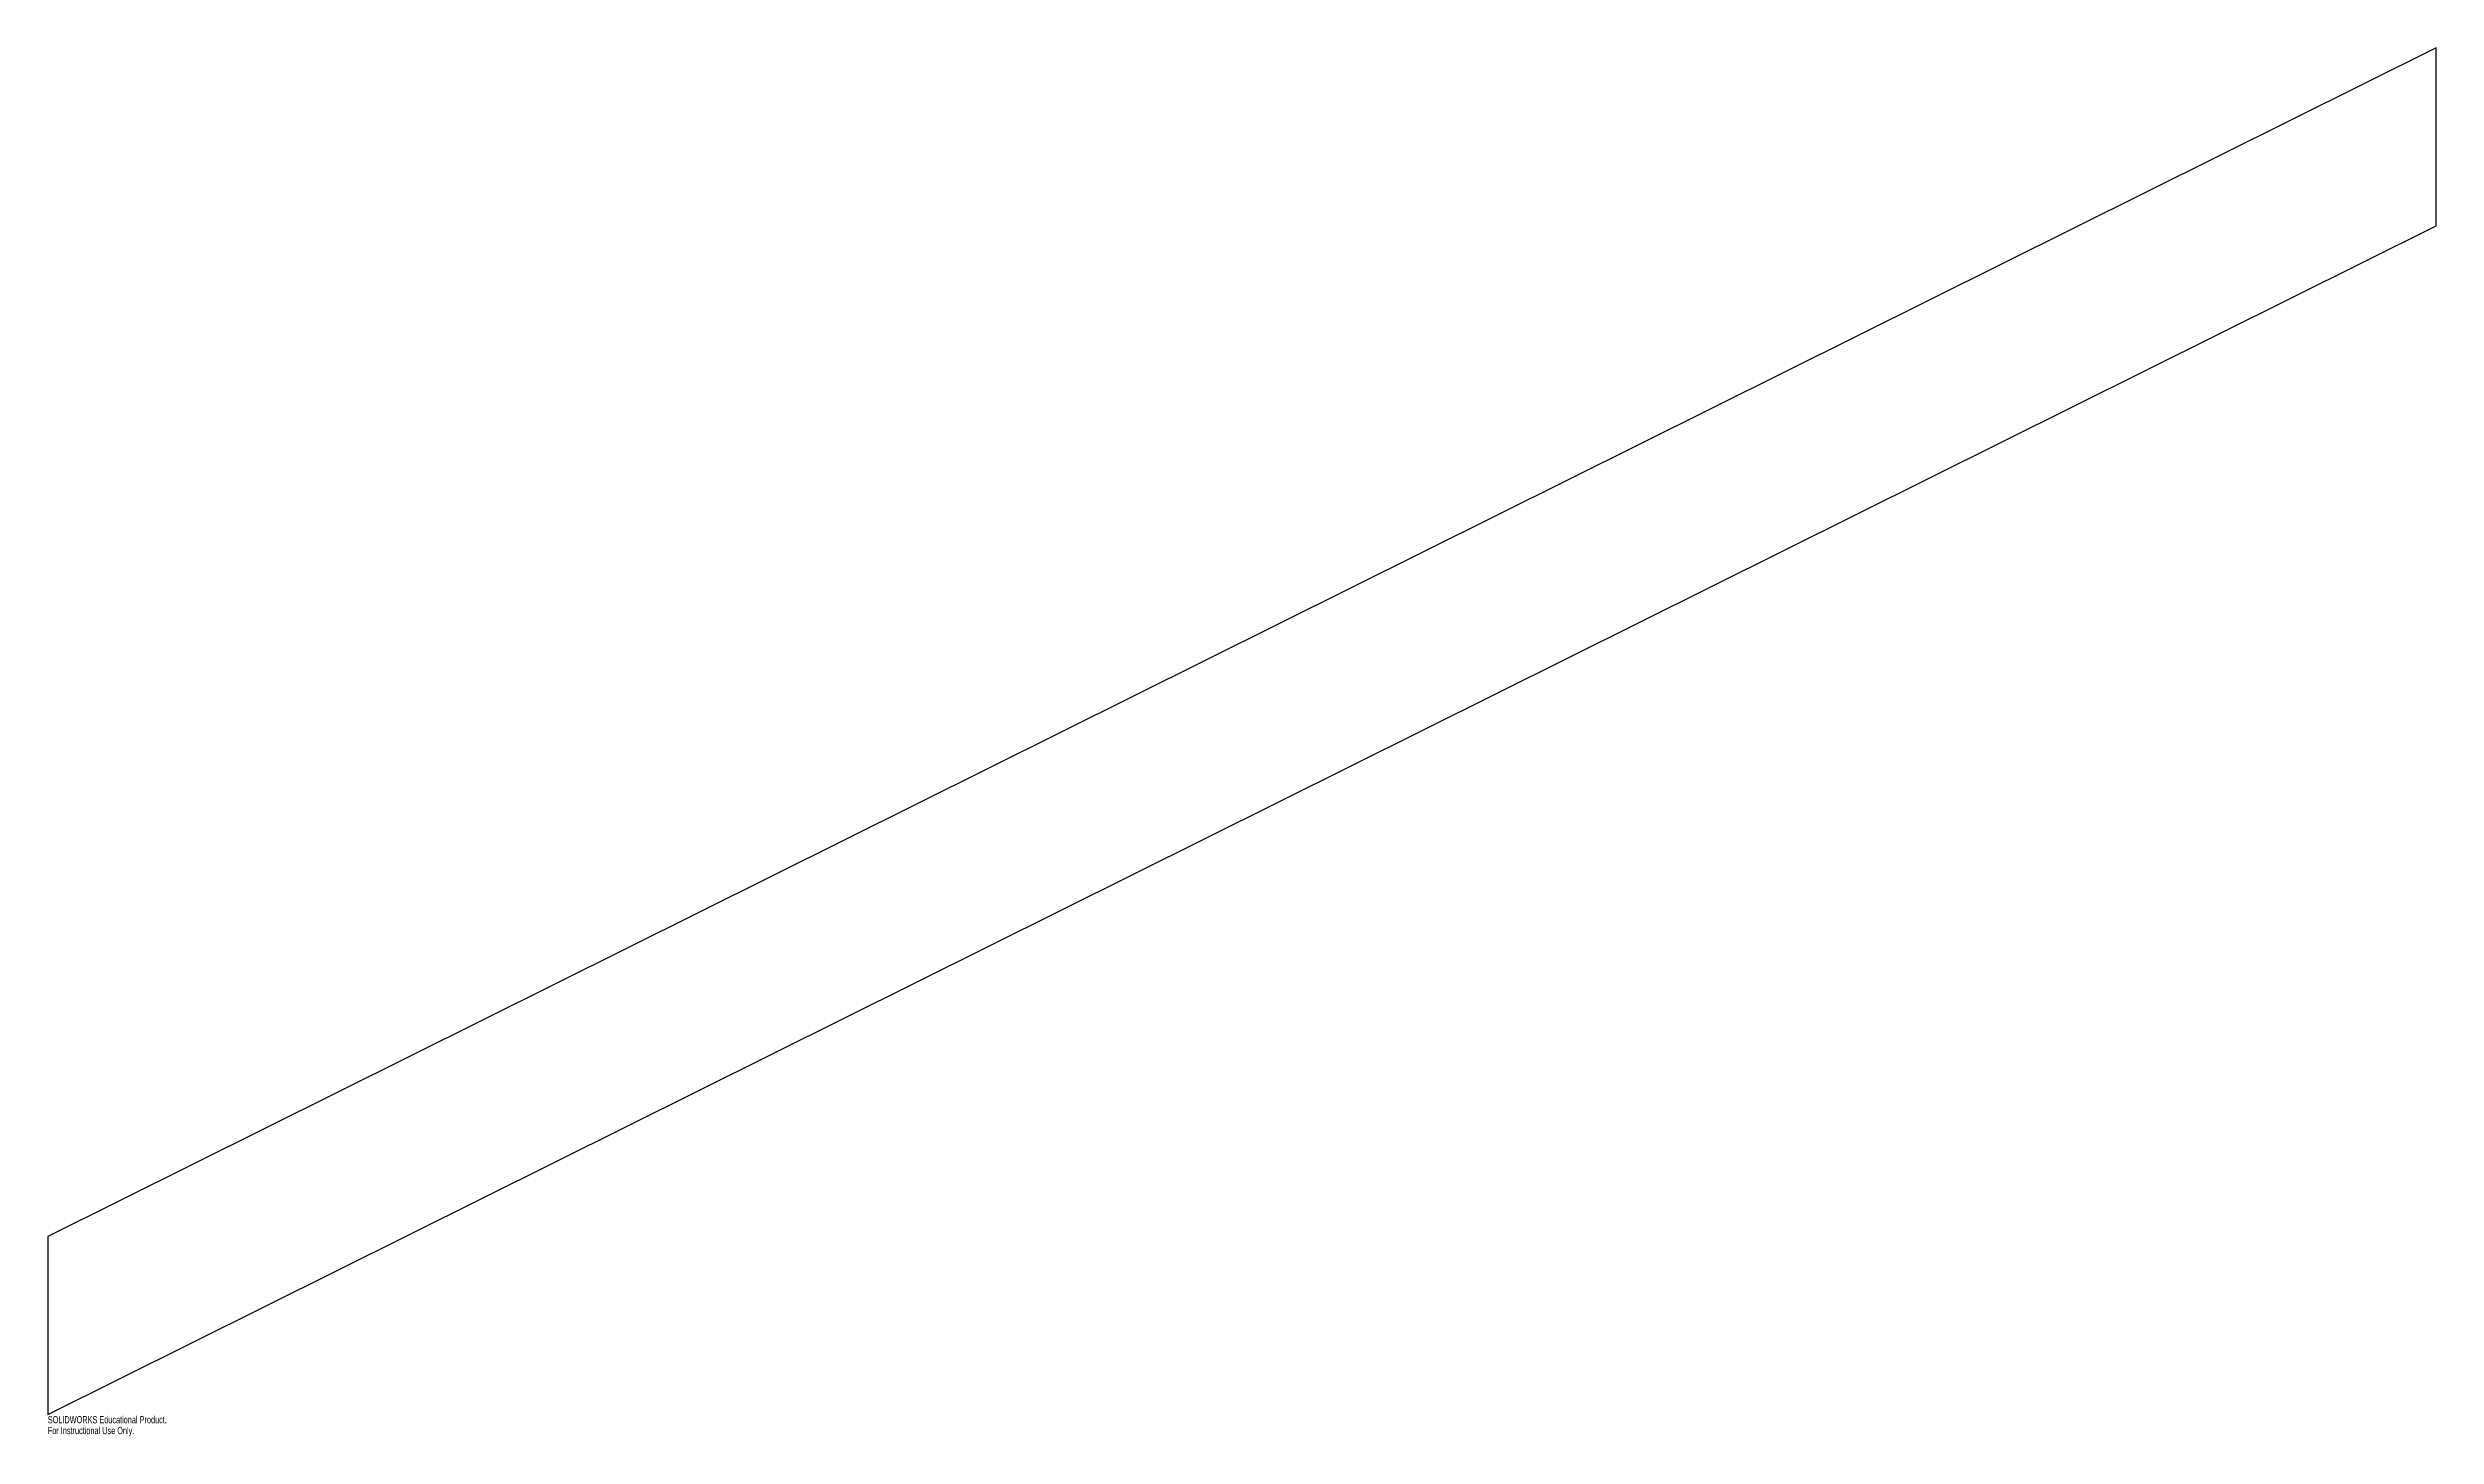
# Model space of a CAD drawing. Header units: millimetres. Extents: x 0 to 1606, y -15 to 919.
import ezdxf

# ---------------------------------------------------------------- set-up
doc = ezdxf.new("R2010")
doc.units = ezdxf.units.MM
doc.layers.add('CORTE', color=7, linetype='Continuous')
doc.layers.add('INFORMACION_NO_CORTE', color=8, linetype='Continuous')
doc.styles.add('SLDTEXTSTYLE0', font='TXT', dxfattribs={"width": 0.7})

msp = doc.modelspace()

# ---------------------------------------------------------------- linework, layer by layer
at = {"layer": 'CORTE', "color": 7, "linetype": 'Continuous', "lineweight": 25}
for p, q in [((1606.5, 919.4), (0, 119.7)), ((1606.5, 799.7), (1606.5, 919.4)), ((0, 0), (1606.5, 799.7)), ((0, 119.7), (0, 0))]:
    msp.add_line(p, q, dxfattribs=at)

# ---------------------------------------------------------------- texts
at = {"layer": 'INFORMACION_NO_CORTE', "color": 7, "linetype": 'Continuous', "char_height": 4.834, "attachment_point": 1, "style": 'SLDTEXTSTYLE0'}
for s, insert in [('SOLIDWORKS Educational Product.', (0, -1)), ('For Instructional Use Only.', (0, -8.3))]:
    msp.add_mtext(s, dxfattribs=dict(at, insert=insert))

doc.saveas('drawing.dxf')
